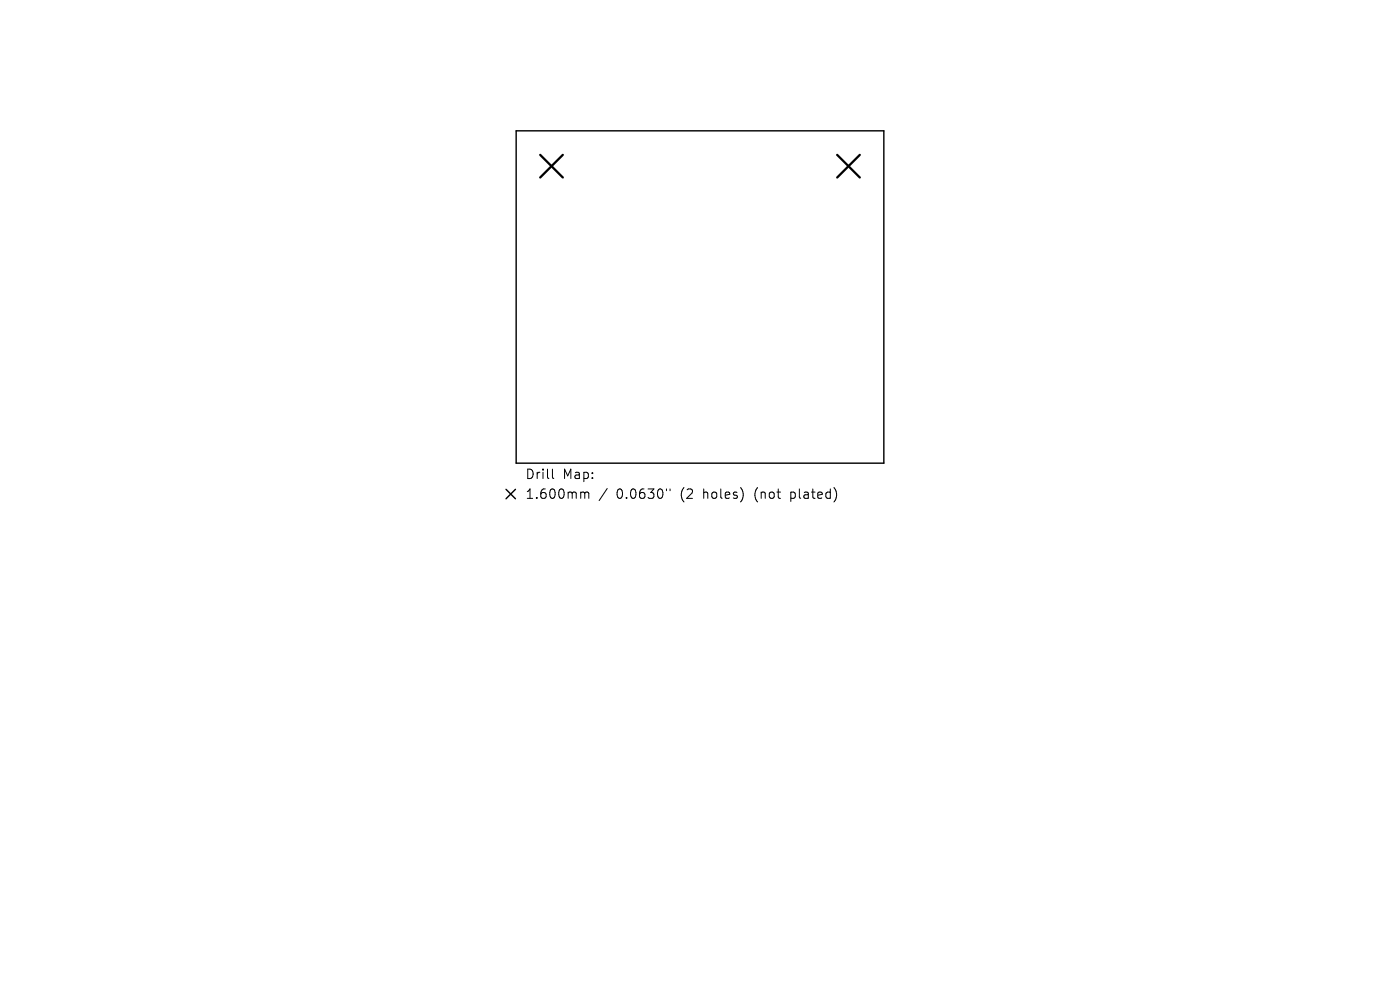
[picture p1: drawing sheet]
<svg xmlns="http://www.w3.org/2000/svg" width="297mm" height="210mm" viewBox="0 0 297 210" stroke-linecap="round" stroke-linejoin="round" font-family="sans-serif">
<defs><g id="words">
<g font-size="2.8">
<text x="111.4" y="101.9">Drill</text>
<text x="119.4" y="101.9">Map:</text>
<text x="111.4" y="106.1">1.600mm</text>
<text x="130.8" y="106.1">0.0630&quot;</text>
<text x="144.5" y="106.1">(2</text>
<text x="149.5" y="106.1">holes)</text>
<text x="160.5" y="106.1">(not</text>
<text x="168.4" y="106.1">plated)</text>
</g>
</g></defs>
<path d="M109.5 27.8h78v70.5h-78zM107.4 103.8l2 2M109.4 103.8l-2 2" fill="none" stroke="#000" stroke-width=".3"/>
<path d="M114.6 32.9l4.8 4.8M119.4 32.9l-4.8 4.8M177.6 32.9l4.8 4.8M182.4 32.9l-4.8 4.8" fill="none" stroke="#000" stroke-width=".48"/>
<path d="M117.2 99.5v1.7l.3 .3M123.5 104.4h.3l.3 .3M124.1 104.7l.2-.3 .5 .1 .1 1.2M124.1 104.7v1M128.8 103.6l-1.7 2.6M141.4 103.7v.4M142.1 103.7v.4" fill="none" stroke="#000" stroke-width=".21"/>
<use href="#words"/>
</svg>
